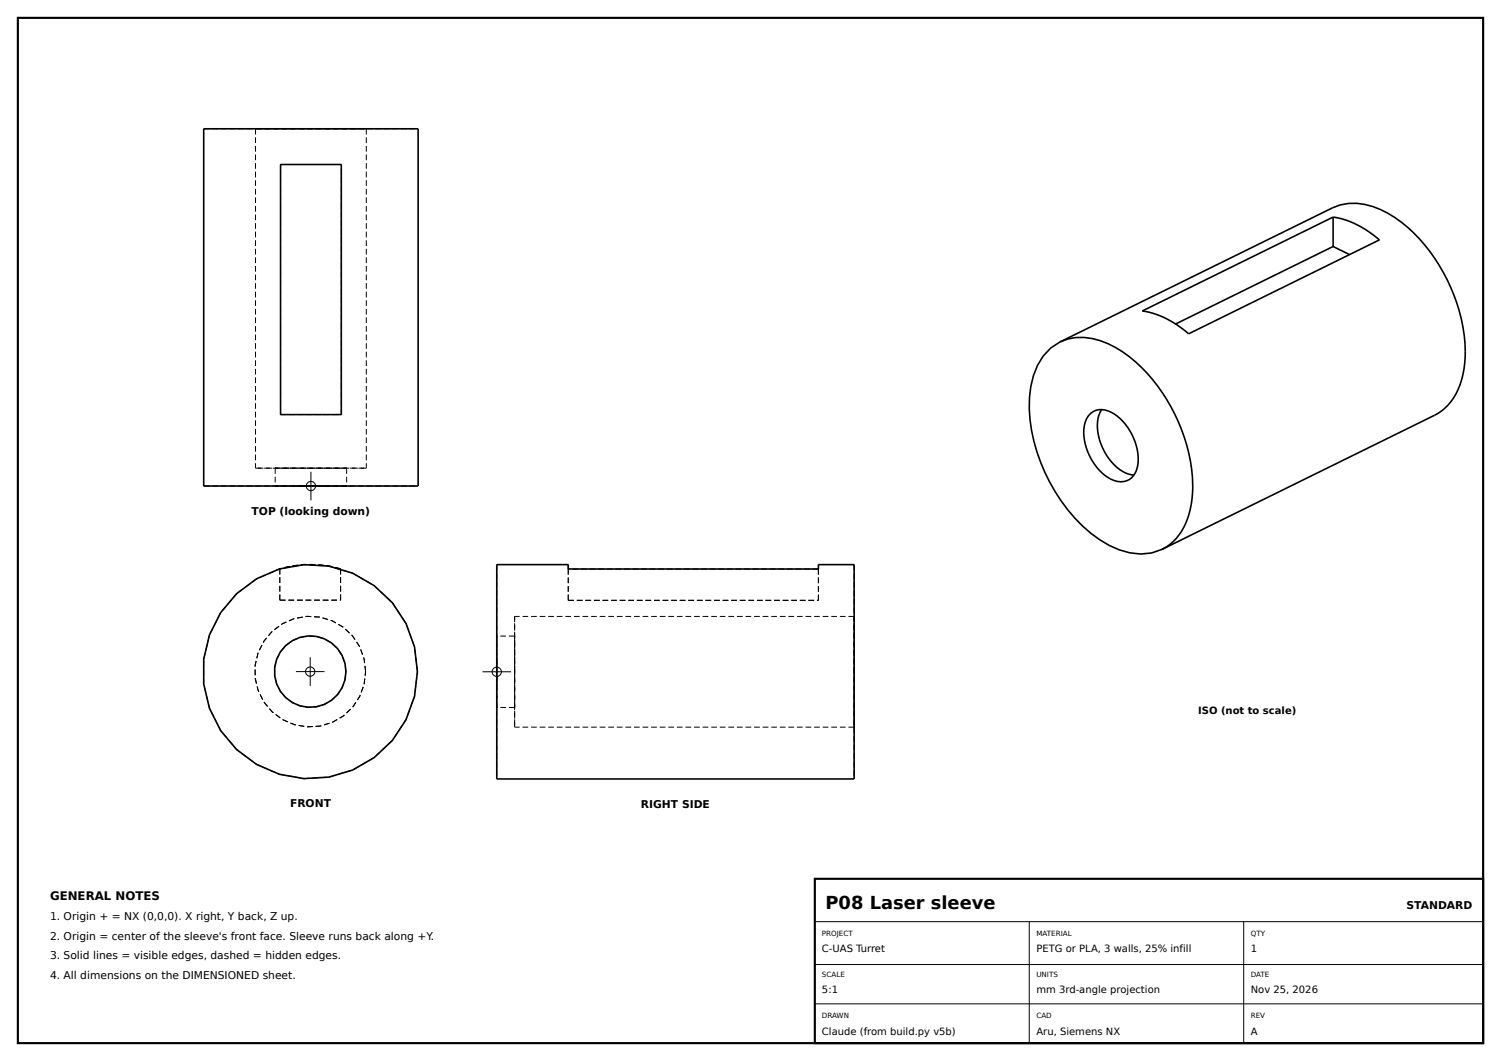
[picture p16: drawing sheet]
<svg xmlns="http://www.w3.org/2000/svg" width="420mm" height="297mm" viewBox="0 0 420 297" stroke-linecap="round" stroke-linejoin="round" font-family="sans-serif">
<defs><g id="words">
<text font-size="5" x="231" y="254.5">P08 Laser sleeve</text>
<text font-size="3.3" x="14" y="252">GENERAL NOTES</text>
<g font-size="3">
<text x="70.4" y="144">TOP (looking down)</text>
<text x="81.2" y="226">FRONT</text>
<text x="179.3" y="226">RIGHT SIDE</text>
<text x="14" y="257.5">1. Origin + = NX (0,0,0). X right, Y back, Z up.</text>
<text x="393.6" y="254.5">STANDARD</text>
<text x="14" y="263">2. Origin = center of the sleeve's front face. Sleeve runs back along +Y.</text>
<text x="14" y="268.5">3. Solid lines = visible edges, dashed = hidden edges.</text>
<text x="14" y="274">4. All dimensions on the DIMENSIONED sheet.</text>
</g>
<g font-size="2.8">
<text x="335.2" y="200">ISO (not to scale)</text>
<text x="230" y="266.6">C-UAS Turret</text>
<text x="290" y="266.6">PETG or PLA, 3 walls, 25% infill</text>
<text x="350" y="266.6">1</text>
<text x="230" y="278.1">5:1</text>
<text x="290" y="278.1">mm 3rd-angle projection</text>
<text x="350" y="278.1">Nov 25, 2026</text>
<text x="230" y="289.6">Claude (from build.py v5b)</text>
<text x="290" y="289.6">Aru, Siemens NX</text>
<text x="350" y="289.6">A</text>
</g>
<g font-size="2">
<text x="230" y="262">PROJECT</text>
<text x="290" y="262">MATERIAL</text>
<text x="350" y="262">QTY</text>
<text x="230" y="273.5">SCALE</text>
<text x="290" y="273.5">UNITS</text>
<text x="350" y="273.5">DATE</text>
<text x="230" y="285">DRAWN</text>
<text x="290" y="285">CAD</text>
<text x="350" y="285">REV</text>
</g>
</g></defs>
<g fill="none" stroke="#000" stroke-width=".28" stroke-dasharray="1.6 .8" stroke-linecap="butt">
<path d="M57 36h60M71.5 36h31M71.5 36v95M102.5 36h-31M102.5 36v95M78.5 46h17M78.5 116.1v-70.1M78.5 116.1h17M95.5 116.1v-70.1M57 136h60M71.5 131h31M77 136h20"/>
<path d="M77 131h20M77 131v5M97 136h-20M97 131v5M97 131h-20M102.5 131h-31M95.3 159.2a30 30 0 0 0-17 0M139 158.1v59.9M159 158.1v1.2M229 159.3h-70M229 158.1v1.2M239 158.1v59.9"/>
<path d="M78.3 168v-8.8M78.3 168h17M95.3 168v-8.8M139 178v20.1M144 172.5v31M144 178v20.1M144 178h-5M159 168.1v-8.8M159 168.1h70M229 168.1v-8.8M239 172.5v31M239 172.5h-95"/>
<path d="M96.8 188a10 10 0 0 0-14.3-9 10 10 0 0 0-2 16.8 10 10 0 0 0 16-5.5l.3-2.3M102.3 188a15.5 15.5 0 0 0-22.2-14 15.5 15.5 0 0 0-3 26 15.5 15.5 0 0 0 24.8-8.4l.4-3.6M116.8 188a30 30 0 0 0-42.9-27.1 30 30 0 0 0-5.9 50.4 30 30 0 0 0 48-16.4l.8-6.9M139 188v-10M139 198.1v-10.1M144 188v-15.5M144 188v-10M144 198.1v-10.1M144 198.1h-5M239 188v-15.5M144 203.5v-15.5M239 203.5v-15.5"/>
<path d="M239 203.5h-95"/>
</g>
<g fill="none" stroke="#000" stroke-width=".45">
<path d="M57 36h60v100h-60zM78.5 46h17v70.1h-17zM373 60.8v8.2M373 69l-44 21.7M373 69l4.6 2.3M296.6 95.7l76.2-37.5a15.7 15.7 0 0 1 13.5 .5 40.4 40.4 0 0 1 17.6 17.7 42.9 42.9 0 0 1 5.8 26.7 16.9 16.9 0 0 1-8.3 13.1l-76.2 37.6M296.6 95.7a15.8 15.8 0 0 1 13.4 .5 42 42 0 0 1 18.7 19.8 42.4 42.4 0 0 1 4.7 24.6 16.9 16.9 0 0 1-8.2 13.2M296.6 95.7a15.1 15.1 0 0 0-7.4 9.5 39.4 39.4 0 0 0 3.1 27 44.3 44.3 0 0 0 18 20.5 18.1 18.1 0 0 0 12 2.1l2.9-1M319.6 87.1l53.4-26.3a25.5 25.5 0 0 1 13 6.4l-53.4 26.2a26 26 0 0 0-13-6.3zM305.3 115.7a5.8 5.8 0 0 1 7.3 .7 14.9 14.9 0 0 1 5.4 15.1l-.3 .8a4.7 4.7 0 0 1-7 1.8 15.3 15.3 0 0 1-7.1-15.9l1-1.8zM308.3 114.6a11.5 11.5 0 0 0 .2 10.8 13.1 13.1 0 0 0 7.9 7.5l.9 .1M139 158.1h20v1.2h70v-1.2h10v59.9h-100z"/>
<circle cx="86.8" cy="188" r="30"/>
<circle cx="86.8" cy="188" r="10"/>
</g>
<path d="M5 5h410v287h-410zM228 246h187v46h-187z" fill="none" stroke="#000" stroke-width=".6"/>
<g fill="none" stroke="#000" stroke-width=".28">
<path d="M83 136h8M87 132.1v7.9M82.8 188h8M86.8 184v8M135 188h8M139 184v8.1M228 258h187M288 258v34M348 258v34M228 270h187M228 281h187"/>
<circle cx="87" cy="136.1" r="1.3"/>
<circle cx="86.8" cy="188" r="1.3"/>
<circle cx="139" cy="188" r="1.3"/>
</g>
<use href="#words"/>
</svg>
